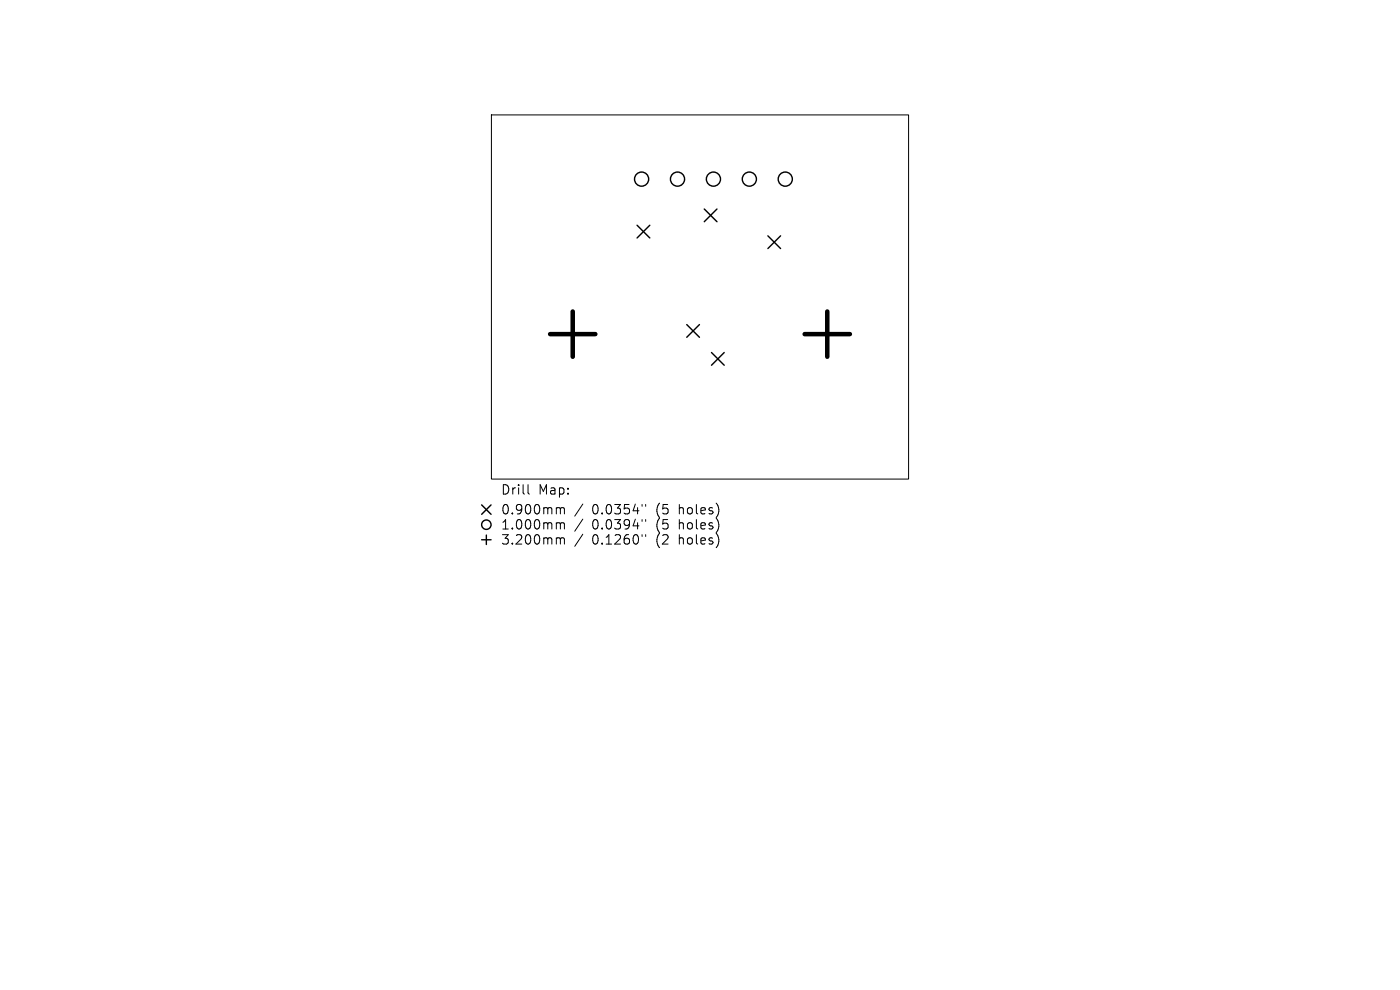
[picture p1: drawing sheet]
<svg xmlns="http://www.w3.org/2000/svg" width="297mm" height="210mm" viewBox="0 0 297 210" stroke-linecap="round" stroke-linejoin="round" font-family="sans-serif">
<defs><g id="words">
<g font-size="2.8">
<text x="106.2" y="105.2">Drill</text>
<text x="114.2" y="105.2">Map:</text>
<text x="106.2" y="109.4">0.900mm</text>
<text x="106.2" y="112.6">1.000mm</text>
<text x="125.6" y="109.4">0.0354&quot;</text>
<text x="125.6" y="112.6">0.0394&quot;</text>
<text x="139.3" y="109.4">(5</text>
<text x="139.3" y="112.6">(5</text>
<text x="144.3" y="109.4">holes)</text>
<text x="144.3" y="112.6">holes)</text>
<text x="106.2" y="115.8">3.200mm</text>
<text x="125.6" y="115.8">0.1260&quot;</text>
<text x="139.3" y="115.8">(2</text>
<text x="144.3" y="115.8">holes)</text>
</g>
</g></defs>
<g fill="none" stroke="#000" stroke-width=".21">
<path d="M104.3 24.4h88.5v77.2h-88.5zM112 102.8v1.7l.3 .3M118.3 107.7h.3l.3 .3M118.3 110.9h.3l.3 .3M118.3 114.1l.5 .1 .1 .2M118.9 108l.3-.3 .4 .1 .1 1.2M118.9 108v1M118.9 111.2v1M118.9 114.4v1M118.9 111.2l.3-.3 .4 .1 .1 1.2M118.9 114.4l.3-.3 .4 .1 .1 1.2M123.6 106.9l-1.7 2.6"/>
<path d="M123.6 110.1l-1.7 2.6M123.6 113.3l-1.7 2.6M136.2 107v.4M136.2 110.2v.4M136.2 113.4v.4M137 107v.4M137 110.2v.4M137 113.4v.4"/>
</g>
<g fill="none" stroke="#000" stroke-width=".3">
<path d="M135.2 47.8l2.7 2.7M137.9 47.8l-2.7 2.7M149.4 44.3l2.7 2.7M152.1 44.3l-2.7 2.7M162.9 50l2.7 2.7M165.6 50l-2.7 2.7M145.7 68.9l2.7 2.7M148.4 68.9l-2.7 2.7M150.9 74.8l2.7 2.7M153.6 74.8l-2.7 2.7M102.2 107.1l2 2M102.2 114.5h2"/>
<path d="M103.2 113.5v2M104.2 107.1l-2 2"/>
<circle cx="136.1" cy="38" r="1.5"/>
<circle cx="143.7" cy="38" r="1.5"/>
<circle cx="151.4" cy="38" r="1.5"/>
<circle cx="159" cy="38" r="1.5"/>
<circle cx="166.6" cy="38" r="1.5"/>
<circle cx="103.2" cy="111.3" r="1"/>
</g>
<path d="M116.7 70.9h9.6M121.5 66.1v9.6M170.7 70.9h9.6M175.5 66.1v9.6" fill="none" stroke="#000" stroke-width=".96"/>
<use href="#words"/>
</svg>
